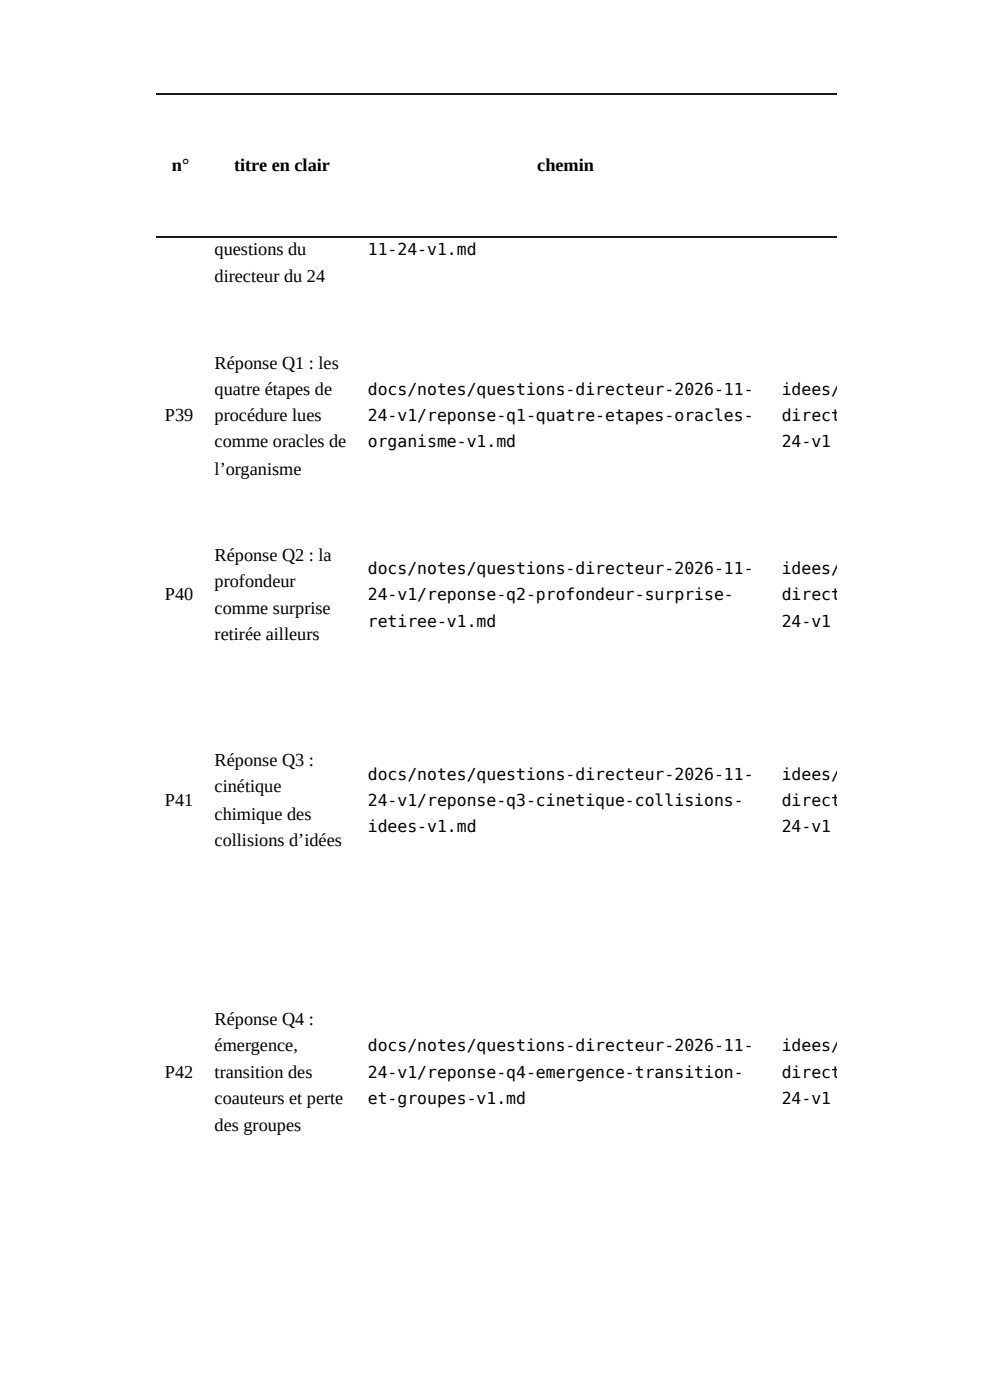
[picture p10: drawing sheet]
<svg xmlns="http://www.w3.org/2000/svg" width="210mm" height="297mm" viewBox="0 0 210 297" stroke-linecap="round" stroke-linejoin="round" font-family="sans-serif">
<defs><g id="words">
<g font-size="3.9">
<text x="36.5" y="36.2">n°</text>
<text x="49.7" y="36.2">titre en clair</text>
<text x="114.1" y="36.2">chemin</text>
<text x="45.6" y="54.2">questions du</text>
<text x="45.6" y="59.8">directeur du 24</text>
<text x="45.6" y="78.3">Réponse Q1 : les</text>
<text x="45.6" y="83.9">quatre étapes de</text>
<text x="35" y="89.4">P39</text>
<text x="45.6" y="89.4">procédure lues</text>
<text x="45.6" y="95">comme oracles de</text>
<text x="45.6" y="100.8">l’organisme</text>
<text x="45.6" y="119.1">Réponse Q2 : la</text>
<text x="45.6" y="124.6">profondeur</text>
<text x="35" y="127.5">P40</text>
<text x="45.6" y="130.4">comme surprise</text>
<text x="45.6" y="136">retirée ailleurs</text>
<text x="45.6" y="162.7">Réponse Q3 :</text>
<text x="35" y="171.2">P41</text>
<text x="45.6" y="168.3">cinétique</text>
<text x="45.6" y="174.1">chimique des</text>
<text x="45.6" y="179.7">collisions d’idées</text>
<text x="45.6" y="217.8">Réponse Q4 :</text>
<text x="45.6" y="223.3">émergence,</text>
<text x="35" y="228.9">P42</text>
<text x="45.6" y="228.9">transition des</text>
<text x="45.6" y="234.4">coauteurs et perte</text>
<text x="45.6" y="240.2">des groupes</text>
</g>
<g font-size="3.5">
<text x="78.1" y="54.2">11-24-v1.md</text>
<text x="78.1" y="83.9">docs/notes/questions-directeur-2026-11-</text>
<text x="166" y="83.9">idees/</text>
<text x="78.1" y="89.4">24-v1/reponse-q1-quatre-etapes-oracles-</text>
<text x="166" y="89.4">direct</text>
<text x="78.1" y="95">organisme-v1.md</text>
<text x="166" y="95">24-v1</text>
<text x="78.1" y="122">docs/notes/questions-directeur-2026-11-</text>
<text x="166" y="122">idees/</text>
<text x="78.1" y="127.5">24-v1/reponse-q2-profondeur-surprise-</text>
<text x="166" y="127.5">direct</text>
<text x="78.1" y="133.1">retiree-v1.md</text>
<text x="166" y="133.1">24-v1</text>
<text x="78.1" y="165.6">docs/notes/questions-directeur-2026-11-</text>
<text x="166" y="165.6">idees/</text>
<text x="78.1" y="171.2">24-v1/reponse-q3-cinetique-collisions-</text>
<text x="166" y="171.2">direct</text>
<text x="78.1" y="176.7">idees-v1.md</text>
<text x="166" y="176.7">24-v1</text>
<text x="78.1" y="223.3">docs/notes/questions-directeur-2026-11-</text>
<text x="166" y="223.3">idees/</text>
<text x="78.1" y="228.9">24-v1/reponse-q4-emergence-transition-</text>
<text x="166" y="228.9">direct</text>
<text x="78.1" y="234.4">et-groupes-v1.md</text>
<text x="166" y="234.4">24-v1</text>
</g>
</g></defs>
<path d="M33.1 20h144.5M33.1 50.4h144.5" fill="none" stroke="#1a1a1a" stroke-width=".26"/>
<use href="#words"/>
</svg>
